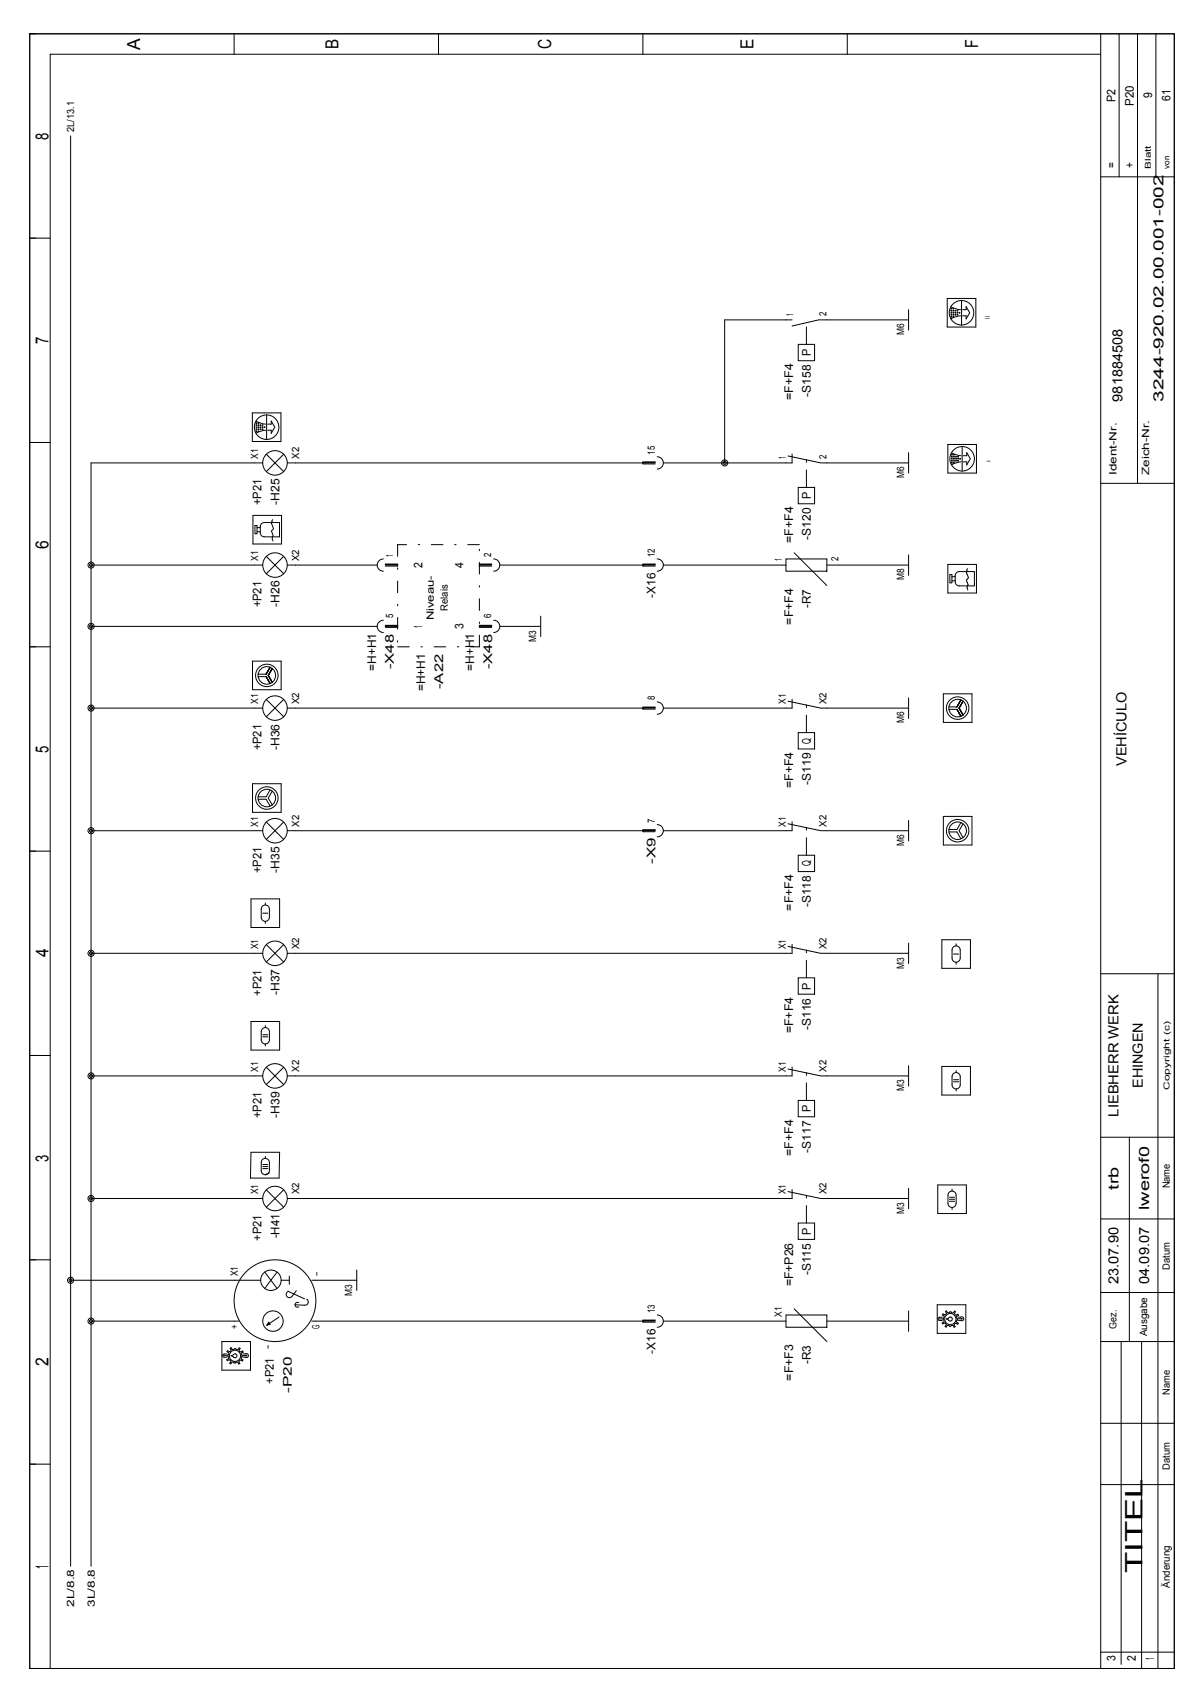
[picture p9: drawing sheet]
<svg xmlns="http://www.w3.org/2000/svg" width="210mm" height="297mm" viewBox="0 0 210 297" stroke-linecap="round" stroke-linejoin="round" font-family="sans-serif">
<defs><g id="words">
<text font-size="4.2" x="201.4" y="277.3" transform="rotate(-90 201.4 277.3)">TITEL</text>
<g font-size="3.2">
<text x="24.7" y="8.7" transform="rotate(-90 24.7 8.7)">A</text>
<text x="59.7" y="8.6" transform="rotate(-90 59.7 8.6)">B</text>
<text x="97.1" y="8.7" transform="rotate(-90 97.1 8.7)">C</text>
<text x="132.8" y="8.6" transform="rotate(-90 132.8 8.6)">E</text>
<text x="172.4" y="8.5" transform="rotate(-90 172.4 8.5)">F</text>
<text x="8.5" y="24.7" transform="rotate(-90 8.5 24.7)">8</text>
<text x="8.5" y="60.7" transform="rotate(-90 8.5 60.7)">7</text>
<text x="8.5" y="96.7" transform="rotate(-90 8.5 96.7)">6</text>
<text x="8.5" y="132.7" transform="rotate(-90 8.5 132.7)">5</text>
<text x="8.5" y="168.8" transform="rotate(-90 8.5 168.8)">4</text>
<text x="8.5" y="204.8" transform="rotate(-90 8.5 204.8)">3</text>
<text x="8.5" y="240.8" transform="rotate(-90 8.5 240.8)">2</text>
<text x="8.5" y="276.5" transform="rotate(-90 8.5 276.5)">1</text>
</g>
<g font-size="2.5">
<text x="197.8" y="70.8" transform="rotate(-90 197.8 70.8)">981884508</text>
<text x="205" y="70.8" transform="rotate(-90 205 70.8)">3244-920.02.00.001-002</text>
<text x="198.6" y="135" transform="rotate(-90 198.6 135)">VEHÍCULO</text>
<text x="201.4" y="191.8" transform="rotate(-90 201.4 191.8)">EHINGEN</text>
<text x="197.1" y="196.8" transform="rotate(-90 197.1 196.8)">LIEBHERR WERK</text>
<text x="197.1" y="209.7" transform="rotate(-90 197.1 209.7)">trb</text>
<text x="202.5" y="213.3" transform="rotate(-90 202.5 213.3)">lwerof0</text>
<text x="197.1" y="226.4" transform="rotate(-90 197.1 226.4)">23.07.90</text>
<text x="202.5" y="226.3" transform="rotate(-90 202.5 226.3)">04.09.07</text>
</g>
<g font-size="2.1">
<text x="196.6" y="18" transform="rotate(-90 196.6 18)">P2</text>
<text x="203.1" y="17.3" transform="rotate(-90 203.1 17.3)">9</text>
<text x="206.3" y="17.7" transform="rotate(-90 206.3 17.7)">61</text>
<text x="199.8" y="18.6" transform="rotate(-90 199.8 18.6)">P20</text>
<text x="196.6" y="29.6" transform="rotate(-90 196.6 29.6)">=</text>
<text x="199.8" y="29.6" transform="rotate(-90 199.8 29.6)">+</text>
<text x="142.9" y="62.8" transform="rotate(-90 142.9 62.8)">P</text>
<text x="139.8" y="70.5" transform="rotate(-90 139.8 70.5)">=F+F4</text>
<text x="142.9" y="69.9" transform="rotate(-90 142.9 69.9)">-S158</text>
<text x="46.1" y="89.1" transform="rotate(-90 46.1 89.1)">+P21</text>
<text x="49.3" y="89" transform="rotate(-90 49.3 89)">-H25</text>
<text x="142.9" y="88" transform="rotate(-90 142.9 88)">P</text>
<text x="139.8" y="95.7" transform="rotate(-90 139.8 95.7)">=F+F4</text>
<text x="142.9" y="95.1" transform="rotate(-90 142.9 95.1)">-S120</text>
<text x="74.5" y="100.1" transform="rotate(-90 74.5 100.1)">2</text>
<text x="81.7" y="100.2" transform="rotate(-90 81.7 100.2)">4</text>
<text x="46.1" y="107.1" transform="rotate(-90 46.1 107.1)">+P21</text>
<text x="49.3" y="107" transform="rotate(-90 49.3 107)">-H26</text>
<text x="115.5" y="105.3" transform="rotate(-90 115.5 105.3)">-X16</text>
<text x="142.9" y="107.2" transform="rotate(-90 142.9 107.2)">-R7</text>
<text x="74.5" y="110.7" transform="rotate(-90 74.5 110.7)">1</text>
<text x="81.7" y="111" transform="rotate(-90 81.7 111)">3</text>
<text x="139.8" y="110.1" transform="rotate(-90 139.8 110.1)">=F+F4</text>
<text x="66.3" y="118.3" transform="rotate(-90 66.3 118.3)">=H+H1</text>
<text x="69.4" y="118" transform="rotate(-90 69.4 118)">-X48</text>
<text x="83.6" y="118.3" transform="rotate(-90 83.6 118.3)">=H+H1</text>
<text x="86.7" y="118" transform="rotate(-90 86.7 118)">-X48</text>
<text x="74.9" y="121.9" transform="rotate(-90 74.9 121.9)">=H+H1</text>
<text x="78.1" y="121.5" transform="rotate(-90 78.1 121.5)">-A22</text>
<text x="142.9" y="131.1" transform="rotate(-90 142.9 131.1)">Q</text>
<text x="46.1" y="132.3" transform="rotate(-90 46.1 132.3)">+P21</text>
<text x="49.3" y="132.2" transform="rotate(-90 49.3 132.2)">-H36</text>
<text x="139.8" y="138.9" transform="rotate(-90 139.8 138.9)">=F+F4</text>
<text x="142.9" y="138.4" transform="rotate(-90 142.9 138.4)">-S119</text>
<text x="46.1" y="153.9" transform="rotate(-90 46.1 153.9)">+P21</text>
<text x="49.3" y="153.8" transform="rotate(-90 49.3 153.8)">-H35</text>
<text x="115.5" y="152.2" transform="rotate(-90 115.5 152.2)">-X9</text>
<text x="142.9" y="152.7" transform="rotate(-90 142.9 152.7)">Q</text>
<text x="139.8" y="160.5" transform="rotate(-90 139.8 160.5)">=F+F4</text>
<text x="142.9" y="160" transform="rotate(-90 142.9 160)">-S118</text>
<text x="46.1" y="175.5" transform="rotate(-90 46.1 175.5)">+P21</text>
<text x="49.3" y="175.4" transform="rotate(-90 49.3 175.4)">-H37</text>
<text x="142.9" y="174.4" transform="rotate(-90 142.9 174.4)">P</text>
<text x="139.8" y="182.2" transform="rotate(-90 139.8 182.2)">=F+F4</text>
<text x="142.9" y="181.6" transform="rotate(-90 142.9 181.6)">-S116</text>
<text x="46.1" y="197.1" transform="rotate(-90 46.1 197.1)">+P21</text>
<text x="49.3" y="197.1" transform="rotate(-90 49.3 197.1)">-H39</text>
<text x="142.9" y="196" transform="rotate(-90 142.9 196)">P</text>
<text x="139.8" y="203.8" transform="rotate(-90 139.8 203.8)">=F+F4</text>
<text x="142.9" y="203.2" transform="rotate(-90 142.9 203.2)">-S117</text>
<text x="46.1" y="218.7" transform="rotate(-90 46.1 218.7)">+P21</text>
<text x="49.3" y="218.3" transform="rotate(-90 49.3 218.3)">-H41</text>
<text x="142.9" y="217.7" transform="rotate(-90 142.9 217.7)">P</text>
<text x="139.8" y="226.8" transform="rotate(-90 139.8 226.8)">=F+P26</text>
<text x="142.9" y="224.8" transform="rotate(-90 142.9 224.8)">-S115</text>
<text x="115.5" y="238.6" transform="rotate(-90 115.5 238.6)">-X16</text>
<text x="48.3" y="244" transform="rotate(-90 48.3 244)">+P21</text>
<text x="51.4" y="245.6" transform="rotate(-90 51.4 245.6)">-P20</text>
<text x="139.8" y="243.4" transform="rotate(-90 139.8 243.4)">=F+F3</text>
<text x="142.9" y="240.5" transform="rotate(-90 142.9 240.5)">-R3</text>
<text x="196.6" y="292.9" transform="rotate(-90 196.6 292.9)">3</text>
<text x="200.2" y="292.8" transform="rotate(-90 200.2 292.8)">2</text>
<text x="203.4" y="292.6" transform="rotate(-90 203.4 292.6)">1</text>
</g>
<g font-size="1.8">
<text x="13.1" y="23.2" transform="rotate(-90 13.1 23.2)">2L/13.1</text>
<text x="139.8" y="55.7" transform="rotate(-90 139.8 55.7)">1</text>
<text x="145.6" y="55.7" transform="rotate(-90 145.6 55.7)">2</text>
<text x="159.3" y="59.1" transform="rotate(-90 159.3 59.1)">M6</text>
<text x="45.5" y="80.9" transform="rotate(-90 45.5 80.9)">X1</text>
<text x="52.7" y="80.9" transform="rotate(-90 52.7 80.9)">X2</text>
<text x="115.4" y="80.2" transform="rotate(-90 115.4 80.2)">15</text>
<text x="138.5" y="80.9" transform="rotate(-90 138.5 80.9)">1</text>
<text x="145.6" y="80.9" transform="rotate(-90 145.6 80.9)">2</text>
<text x="196.8" y="83.8" transform="rotate(-90 196.8 83.8)">Ident-Nr.</text>
<text x="202.6" y="83.8" transform="rotate(-90 202.6 83.8)">Zeich-Nr.</text>
<text x="159.3" y="84.3" transform="rotate(-90 159.3 84.3)">M6</text>
<text x="45.5" y="98.9" transform="rotate(-90 45.5 98.9)">X1</text>
<text x="52.7" y="98.9" transform="rotate(-90 52.7 98.9)">X2</text>
<text x="69.3" y="98.2" transform="rotate(-90 69.3 98.2)">1</text>
<text x="86.6" y="98.2" transform="rotate(-90 86.6 98.2)">2</text>
<text x="115.4" y="98.2" transform="rotate(-90 115.4 98.2)">12</text>
<text x="137.8" y="98.9" transform="rotate(-90 137.8 98.9)">1</text>
<text x="147.8" y="98.9" transform="rotate(-90 147.8 98.9)">2</text>
<text x="78.9" y="107.7" transform="rotate(-90 78.9 107.7)">Relais</text>
<text x="159.3" y="102.3" transform="rotate(-90 159.3 102.3)">M8</text>
<text x="69.3" y="109" transform="rotate(-90 69.3 109)">5</text>
<text x="76.5" y="109.4" transform="rotate(-90 76.5 109.4)">Niveau-</text>
<text x="86.6" y="109" transform="rotate(-90 86.6 109)">6</text>
<text x="94.5" y="113.1" transform="rotate(-90 94.5 113.1)">M3</text>
<text x="45.5" y="124.1" transform="rotate(-90 45.5 124.1)">X1</text>
<text x="52.7" y="124.1" transform="rotate(-90 52.7 124.1)">X2</text>
<text x="115.4" y="123.4" transform="rotate(-90 115.4 123.4)">8</text>
<text x="138.5" y="124.1" transform="rotate(-90 138.5 124.1)">X1</text>
<text x="145.6" y="124.1" transform="rotate(-90 145.6 124.1)">X2</text>
<text x="159.3" y="127.5" transform="rotate(-90 159.3 127.5)">M6</text>
<text x="45.5" y="145.7" transform="rotate(-90 45.5 145.7)">X1</text>
<text x="52.7" y="145.7" transform="rotate(-90 52.7 145.7)">X2</text>
<text x="115.4" y="145" transform="rotate(-90 115.4 145)">7</text>
<text x="138.5" y="145.7" transform="rotate(-90 138.5 145.7)">X1</text>
<text x="145.6" y="145.7" transform="rotate(-90 145.6 145.7)">X2</text>
<text x="159.3" y="149.2" transform="rotate(-90 159.3 149.2)">M6</text>
<text x="45.5" y="167.3" transform="rotate(-90 45.5 167.3)">X1</text>
<text x="52.7" y="167.3" transform="rotate(-90 52.7 167.3)">X2</text>
<text x="138.5" y="167.3" transform="rotate(-90 138.5 167.3)">X1</text>
<text x="145.6" y="167.3" transform="rotate(-90 145.6 167.3)">X2</text>
<text x="159.3" y="170.8" transform="rotate(-90 159.3 170.8)">M3</text>
<text x="45.5" y="188.9" transform="rotate(-90 45.5 188.9)">X1</text>
<text x="52.7" y="188.9" transform="rotate(-90 52.7 188.9)">X2</text>
<text x="138.5" y="188.9" transform="rotate(-90 138.5 188.9)">X1</text>
<text x="145.6" y="188.9" transform="rotate(-90 145.6 188.9)">X2</text>
<text x="159.3" y="192.4" transform="rotate(-90 159.3 192.4)">M3</text>
<text x="206.2" y="209.5" transform="rotate(-90 206.2 209.5)">Name</text>
<text x="45.5" y="210.6" transform="rotate(-90 45.5 210.6)">X1</text>
<text x="52.7" y="210.6" transform="rotate(-90 52.7 210.6)">X2</text>
<text x="138.5" y="210.6" transform="rotate(-90 138.5 210.6)">X1</text>
<text x="145.6" y="210.6" transform="rotate(-90 145.6 210.6)">X2</text>
<text x="159.3" y="214" transform="rotate(-90 159.3 214)">M3</text>
<text x="41.9" y="225" transform="rotate(-90 41.9 225)">X1</text>
<text x="56.3" y="225" transform="rotate(-90 56.3 225)">-</text>
<text x="206.2" y="223.8" transform="rotate(-90 206.2 223.8)">Datum</text>
<text x="62.1" y="228.4" transform="rotate(-90 62.1 228.4)">M3</text>
<text x="115.4" y="231.5" transform="rotate(-90 115.4 231.5)">13</text>
<text x="137.8" y="232.2" transform="rotate(-90 137.8 232.2)">X1</text>
<text x="41.9" y="234.4" transform="rotate(-90 41.9 234.4)">+</text>
<text x="47.7" y="237.8" transform="rotate(-90 47.7 237.8)">-</text>
<text x="56.3" y="234.3" transform="rotate(-90 56.3 234.3)">G</text>
<text x="196.8" y="234.2" transform="rotate(-90 196.8 234.2)">Gez.</text>
<text x="202.2" y="235.6" transform="rotate(-90 202.2 235.6)">Ausgabe</text>
<text x="206.2" y="245.9" transform="rotate(-90 206.2 245.9)">Name</text>
<text x="206.2" y="259.1" transform="rotate(-90 206.2 259.1)">Datum</text>
<text x="206.2" y="279.9" transform="rotate(-90 206.2 279.9)">Änderung</text>
<text x="13.1" y="283.3" transform="rotate(-90 13.1 283.3)">2L/8.8</text>
<text x="16.7" y="283.3" transform="rotate(-90 16.7 283.3)">3L/8.8</text>
</g>
<g font-size="1.4">
<text x="202.9" y="29.7" transform="rotate(-90 202.9 29.7)">Blatt</text>
<text x="206.1" y="29.7" transform="rotate(-90 206.1 29.7)">von</text>
<text x="206.1" y="192.1" transform="rotate(-90 206.1 192.1)">Copyright (c)</text>
</g>
<text font-size="1.1" x="174.4" y="56.2" transform="rotate(-90 174.4 56.2)">II</text>
<text font-size=".9" x="174.6" y="81.4" transform="rotate(-90 174.6 81.4)">I</text>
</g></defs>
<g fill="none" stroke="#000" stroke-width=".18">
<path d="M5.2 6h201.8v288.1h-201.8zM41.3 6v3.6M77.3 6v3.6M113.3 6v3.6M149.3 6v3.6M194 9.6h-185.2v284.5M194 6v288.1M197.2 6v25.2M200.5 6v79.2M203.7 6v25.2M12.4 24v252.1M194 31.2h13"/>
<path d="M5.2 42h3.6M139.6 56.4h-11.9v25.2M160.1 54.6v3.6M160.1 56.4h-15.8l-4.7 1.1M166.9 52.6h5.1v5.1h-5.1zM167.6 54.1l.6 .3 1.1 .2M169.3 55.7l-.7 .1-1 .4M169.5 53v4.3M169.6 54.6h.7v-.5l.6 1-.6 1.1v-.5h-.7M5.2 78h3.6M44.5 72.8h5v5h-5zM45.1 74.2l.7 .3 1 .3"/>
<path d="M46.8 75.8l-.7 .2-1 .4M47 73.1v4.4M47.2 74.8h.6v-.6l.6 1.1-.6 1.1v-.6h-.6M140.7 60.7h2.9v2.9h-2.9zM160.1 79.8v3.6M167 78.4h5.1v5h-5.1zM167.7 79.8l.6 .3 1.1 .2M169.6 78.7v4.3M44.6 90.9h5v5h-5zM44.9 92.7h.4v1.4h-.4zM45.3 93.7h.6M45.3 93h.6"/>
<path d="M45.9 93.9a.72 .72 0 0 0 .7 .7M46.3 81.6h-30.3v194.5M46.3 99.6h-30.3M46.6 92.1a.72 .72 0 0 0-.7 .7v1.1M46.6 92.1h2.6l.1 2.5h-2.7M46.9 80.1l3.1 3M46.9 98.1l3.1 3M48 91.6l-.1 .3a1.22 1.22 0 0 0 .3 1.3l-.4 .4a1.07 1.07 0 0 1 .2 1.4l.1 .4M50 80.1l-3.1 3M50 98.1l-3.1 3M50.6 81.6h64.9v-.2h-2.2v.4h2.2M50.6 99.6h15.9"/>
<path d="M67.6 98.5a1.08 1.08 0 0 0-1.1 1.1 1.08 1.08 0 0 0 1.1 1.1M70.1 99.6h-2.2v-.2h2.2v.4h-2.2M84.5 99.6h2.1v-.2h-2.1v.4h2.1M87 98.5a1.08 1.08 0 0 1 1.1 1.1 1.08 1.08 0 0 1-1.1 1.1M88.1 99.6h27.4v-.2h-2.2v.4h2.2M115.8 98.5a1.08 1.08 0 0 1 1.1 1.1 1.08 1.08 0 0 1-1.1 1.1M115.8 80.5a1.08 1.08 0 0 1 1.1 1.1 1.08 1.08 0 0 1-1.1 1.1M116.9 99.6h21.6M138.5 98.5h7.2v2.2h-7.2zM138.9 80.4l5.7 1.2h15.5M139.6 80v1.6h-22.7M140 97.5l5.7 5.7"/>
<path d="M140.7 85.9h2.9v2.9h-2.9zM145.7 99.6h14.4M160.1 97.8v3.6M167 99.5h5.1v5h-5.1zM169.4 81.4l-.7 .1-1 .5M169.8 80.3h.6v-.5l.6 1.1-.6 1.1v-.6h-.6M194 85.2h13M5.2 114h3.6M16 110.4h50.5M44.5 116.5h5v5.1h-5zM45.5 119.3h1.4l.7 1.2M47.6 117.6l-.7 1.3h-1.4"/>
<path d="M48 117.8l-.7 1.3 .7 1.2M67.6 109.3a1.08 1.08 0 0 0-1.1 1.1 1.08 1.08 0 0 0 1.1 1.1M70.1 110.4h-2.2v-.2h2.2v.4h-2.2M84.5 110.4h2.1v-.2h-2.1v.4h2.1M87 109.3a1.08 1.08 0 0 1 1.1 1.1 1.08 1.08 0 0 1-1.1 1.1M88.1 110.4h7.2M95.3 108.6v3.6M167.4 101.3h.4v1.4h-.4zM167.8 102.4h.5M167.8 101.7h.5M170.5 100.2l-.1 .3a1.22 1.22 0 0 0 .3 1.3l-.4 .4a1.07 1.07 0 0 1 .1 1.4l.2 .4M171.7 100.8v2.5h-2.6a.72 .72 0 0 1-.8-.7v-1.1a.72 .72 0 0 1 .8-.7h2.6"/>
<path d="M44.5 138.2h5v5h-5zM46.3 124.8h-30.3M46.9 123.3l3.1 3.1M47.6 139.2l-.7 1.3h-1.4M48 139.5l-.7 1.2 .7 1.2M50 123.3l-3.1 3.1M50.6 124.8h64.9v-.2h-2.2v.4h2.2M115.8 123.7a1.08 1.08 0 0 1 1.1 1.1 1.08 1.08 0 0 1-1.1 1.1M138.9 123.6l5.7 1.2h15.5M139.6 123.2v1.6h-22.7M140.7 129.2h2.9v2.8h-2.9zM160.1 123v3.6"/>
<path d="M166.3 122.3h5v5.1h-5zM167.2 125h1.5l.7 1.3M169.4 123.4l-.7 1.2h-1.5M169.7 123.6l-.7 1.2 .7 1.3M5.2 150h3.6M45.5 140.9h1.4l.7 1.2M46.2 159.7a.72 .72 0 0 1 .8-.1 .72 .72 0 0 1 .5 .7v1.4a.72 .72 0 0 1-.7 .7 .72 .72 0 0 1-.8-.7v-1.4zM46.3 146.4h-30.3M46.8 159.2v.3M46.9 144.9l3.1 3.1M49.3 158.5h-5.1v5h5.1M49.3 158.5v5"/>
<path d="M50 144.9l-3.1 3.1M50.6 146.4h64.9v-.1h-2.2v.3h2.2M115.8 145.4a1.08 1.08 0 0 1 1.1 1 1.08 1.08 0 0 1-1.1 1.1M138.9 145.2l5.7 1.2h15.5M139.6 144.9v1.5h-22.7M140.7 150.8h2.9v2.8h-2.9zM160.1 144.6v3.6M166.3 143.9h5v5.1h-5zM167.2 146.7h1.5l.7 1.2M169.4 145l-.7 1.2h-1.5M169.7 145.2l-.7 1.2 .7 1.3M46.3 168.1h-30.3"/>
<path d="M46.3 161h.9M46.8 162.4v.4M46.9 166.5l3.1 3.1M50 166.5l-3.1 3.1M138.9 166.8l5.7 1.3h15.5M139.6 166.5v1.6h-89M140.7 172.4h2.9v2.9h-2.9zM160.1 166.3v3.6M166 165.7h5v5h-5zM167.8 168.9a.72 .72 0 0 0 .7 .7 .72 .72 0 0 0 .7-.7M167.8 168.9v-1.4a.72 .72 0 0 1 .7-.8 .72 .72 0 0 1 .7 .8v1.4M168.1 168.2h.9"/>
<path d="M168.5 166.4v.3M168.5 169.6v.4M194 171.7h13M204.1 171.7v122.4M5.2 186.1h3.6M46 183.3a.72 .72 0 0 0 .8 .7 .72 .72 0 0 0 .7-.7M46 183.3v-1.4a.72 .72 0 0 1 .8-.7 .72 .72 0 0 1 .7 .7v1.4M46.3 189.7h-30.3M46.3 182.8h.9M46.3 182.4h.9M46.8 180.8v.4M46.8 184v.4"/>
<path d="M46.9 188.1l3.1 3.1M49.3 180.1h-5.1v5h5.1M49.3 180.1v5M50 188.1l-3.1 3.1M138.9 188.4l5.7 1.3h15.5M139.6 188.1v1.6h-89M140.7 194h2.9v2.9h-2.9zM160.1 187.9v3.6M166 188h5v5h-5zM168 189.3a.72 .72 0 0 1 .8-.2 .72 .72 0 0 1 .4 .7v1.4a.72 .72 0 0 1-.7 .8 .72 .72 0 0 1-.7-.8v-1.4zM168.1 190.7h.9M168.1 190.3h.9"/>
<path d="M168.5 188.7v.4M168.5 192v.3M44.2 203.1h5.1l-.1 4.6h-5.1zM46.2 204.4a.72 .72 0 0 1 .8-.1 .72 .72 0 0 1 .5 .6v1.5a.72 .72 0 0 1-.7 .7 .72 .72 0 0 1-.8-.7v-1.5zM46.3 211.3h-30.3M46.3 206h.9M46.3 205.6h.9M46.3 205.3h.9M46.8 203.8v.4M46.9 209.8l3.1 3M47.5 206.7l-.7 .4M50 209.8l-3.1 3"/>
<path d="M138.9 210.1l5.7 1.2h15.5M139.6 209.7v1.6h-89M140.7 215.6h2.9v2.9h-2.9zM160.1 209.5v3.6M165.3 208.9h5v5h-5zM167.3 210.2a.72 .72 0 0 1 .8-.2 .72 .72 0 0 1 .4 .7v1.4a.72 .72 0 0 1-.7 .8 .72 .72 0 0 1-.7-.8v-1.4zM167.3 211.8h.9M167.3 211.4h.9M167.3 211.1h.9M167.8 209.6v.4M167.8 212.8v.4M194 214.9h13"/>
<path d="M194 200.5h13M199 200.5v36M5.2 222.1h3.6M39.1 236.5h5M39.1 236.5v5h5v-5M39.4 239h.6M40 238.7h-.5a.28 .28 0 0 0-.3 .3 .28 .28 0 0 0 .3 .3h.5M40.3 239.5l-.3 .2 .1 .2M40.6 237.7l.1 .3v.2l-.3 .1-.3-.2-.1 .2 .3 .2-.1 .4v.6M40.6 237.7l.1-.1 .3 .3 .5-.2 .3 .2h.2l.1-.3 .2 .1-.1 .3M41.1 239.2l-.4-.2 .3-.1a.36 .36 0 0 1 .5-.3 .36 .36 0 0 1 .2 .5 .36 .36 0 0 1-.6 .1M42.1 232.9h-26.1"/>
<path d="M42.2 238l.1 .3h.2l.3-.1 .1 .1-.4 .3 .2 .6-.2 .3 .3 .3-.1 .1-.3-.1-.2 .1-.1 .2 .2 .3-.2 .1-.3-.4-.5 .2-.2-.2-.3 .1-.1 .2-.2-.1 .2-.3-.1-.2-.2-.1-.3 .2M42.3 225.7h-29.9M42.3 225.7h3.6M42.8 239h.6M42.8 238.7h.4a.35 .35 0 0 1 .5 0 .35 .35 0 0 1 0 .5 .35 .35 0 0 1-.5 0h-.4M46.7 224.2l2.1 2.9M47.2 233.4l.1-.1 .1 .1-.2 .1M47.4 233.1l-.4 .5M47.4 233.1l.2 .4-.6 .1M48.8 224.2l-2.1 2.9M49.2 232.2l-2.2 1.4M49.5 225.7h1.5"/>
<path d="M50.9 227.7l2.8 1.3M51 225v1.4M52.2 227.5l-.7 1a.58 .58 0 0 1-.9 0 .58 .58 0 0 1 .3-.9M52.6 229.6a.43 .43 0 0 0-.6 .4 .43 .43 0 0 0 .6 .4M54 229a.58 .58 0 0 1 .3 .7 .58 .58 0 0 1-.7 .4l-1.6-.1M54.9 232.9h60.6v-.2h-2.2v.4h2.2M54.9 225.7h8M62.9 223.9v3.6M115.8 231.8a1.08 1.08 0 0 1 1.1 1.1 1.08 1.08 0 0 1-1.1 1.1M116.9 232.9h21.6M138.5 231.8h7.2v2.2h-7.2zM140 230.7l5.7 5.8"/>
<path d="M145.7 232.9h14.4M160.1 231.1v3.6M165.2 230h5v5.1h-5zM165.5 232.5h.6M166.1 232.2h-.5a.28 .28 0 0 0-.3 .3 .28 .28 0 0 0 .3 .3h.5M166.2 232.6l.2 .3-.4 .3 .1 .2 .3-.2 .2 .1 .1 .3-.1 .2 .2 .1 .1-.2M166.2 232.4l.2-.4-.3-.2 .1-.2 .3 .2 .2-.1 .1-.2-.2-.3 .1-.1h.1l.3 .3 .3-.1 .6 .1 .2-.3 .2 .1-.2 .3 .1 .3h.2l.3-.1 .1 .2-.3 .3 .2 .5-.2 .3 .3 .3-.1 .1-.3-.1-.3 .1v.2l.1 .3-.1 .1M166.2 232.4v.2M166.8 232.5l.3-.1a.38 .38 0 0 1 .6-.2 .38 .38 0 0 1 0 .6 .38 .38 0 0 1-.6-.2zM166.9 233.7l.2-.1 .5 .2 .3-.2 .3 .4M168.9 232.5h.5M168.9 232.2h.4"/>
<path d="M169.3 232.2a.35 .35 0 0 1 .5 .1 .35 .35 0 0 1 0 .4 .35 .35 0 0 1-.5 .1h-.4M194 236.5h13M194 227.8h13M197.6 236.5v56.9M201.2 236.5v57.6M5.2 258.1h3.6M194 250.9h13M194 261.7h13M194 291.2h13"/>
<circle cx="167.7" cy="55.1" r=".07"/>
<circle cx="167.7" cy="55.5" r=".07"/>
<circle cx="167.7" cy="54.4" r=".07"/>
<circle cx="167.7" cy="54.8" r=".07"/>
<circle cx="167.7" cy="55.9" r=".07"/>
<circle cx="168" cy="55.1" r=".07"/>
<circle cx="168" cy="54.4" r=".07"/>
<circle cx="168" cy="55.9" r=".07"/>
<circle cx="168" cy="55.5" r=".07"/>
<circle cx="168" cy="54.8" r=".07"/>
<circle cx="168.4" cy="55.1" r=".07"/>
<circle cx="168.4" cy="55.5" r=".07"/>
<circle cx="168.4" cy="54.8" r=".07"/>
<circle cx="168.7" cy="55.1" r=".07"/>
<circle cx="168.7" cy="55.5" r=".07"/>
<circle cx="168.7" cy="54.8" r=".07"/>
<circle cx="169.1" cy="55.1" r=".07"/>
<circle cx="169.5" cy="55.1" r="2.16"/>
<circle cx="45.2" cy="76" r=".07"/>
<circle cx="45.2" cy="75.3" r=".07"/>
<circle cx="45.2" cy="74.6" r=".07"/>
<circle cx="45.2" cy="75.7" r=".07"/>
<circle cx="45.2" cy="74.9" r=".07"/>
<circle cx="45.5" cy="76" r=".07"/>
<circle cx="45.5" cy="75.3" r=".07"/>
<circle cx="45.5" cy="74.6" r=".07"/>
<circle cx="45.5" cy="75.7" r=".07"/>
<circle cx="45.5" cy="74.9" r=".07"/>
<circle cx="45.9" cy="75.3" r=".07"/>
<circle cx="45.9" cy="75.7" r=".07"/>
<circle cx="45.9" cy="74.9" r=".07"/>
<circle cx="46.3" cy="75.3" r=".07"/>
<circle cx="46.3" cy="75.7" r=".07"/>
<circle cx="46.3" cy="74.9" r=".07"/>
<circle cx="46.6" cy="75.3" r=".07"/>
<circle cx="47" cy="75.3" r="2.16"/>
<circle cx="16" cy="99.6" r=".27"/>
<circle cx="16" cy="99.6" r=".54"/>
<circle cx="48.5" cy="81.6" r="2.16"/>
<circle cx="48.5" cy="99.6" r="2.16"/>
<circle cx="127.7" cy="81.6" r=".27"/>
<circle cx="127.7" cy="81.6" r=".54"/>
<circle cx="167.8" cy="81.2" r=".07"/>
<circle cx="167.8" cy="80.2" r=".07"/>
<circle cx="167.8" cy="80.9" r=".07"/>
<circle cx="167.8" cy="80.5" r=".07"/>
<circle cx="167.8" cy="81.6" r=".07"/>
<circle cx="168.1" cy="80.2" r=".07"/>
<circle cx="168.1" cy="81.2" r=".07"/>
<circle cx="168.1" cy="81.6" r=".07"/>
<circle cx="168.1" cy="80.9" r=".07"/>
<circle cx="168.1" cy="80.5" r=".07"/>
<circle cx="168.5" cy="81.2" r=".07"/>
<circle cx="168.5" cy="80.5" r=".07"/>
<circle cx="168.5" cy="80.9" r=".07"/>
<circle cx="168.8" cy="81.2" r=".07"/>
<circle cx="168.8" cy="80.9" r=".07"/>
<circle cx="168.8" cy="80.5" r=".07"/>
<circle cx="169.2" cy="80.9" r=".07"/>
<circle cx="169.6" cy="80.9" r="2.16"/>
<circle cx="16" cy="110.4" r=".54"/>
<circle cx="16" cy="110.4" r=".27"/>
<circle cx="47" cy="119.1" r="1.55"/>
<circle cx="47" cy="119.1" r="1.98"/>
<circle cx="16" cy="124.8" r=".27"/>
<circle cx="16" cy="124.8" r=".54"/>
<circle cx="48.5" cy="124.8" r="2.16"/>
<circle cx="168.8" cy="124.8" r="1.55"/>
<circle cx="168.8" cy="124.8" r="1.98"/>
<circle cx="16" cy="146.4" r=".54"/>
<circle cx="16" cy="146.4" r=".27"/>
<circle cx="47" cy="140.7" r="1.55"/>
<circle cx="47" cy="140.7" r="1.98"/>
<circle cx="48.5" cy="146.4" r="2.16"/>
<circle cx="168.8" cy="146.4" r="1.55"/>
<circle cx="168.8" cy="146.4" r="1.98"/>
<circle cx="16" cy="168.1" r=".54"/>
<circle cx="16" cy="168.1" r=".27"/>
<circle cx="48.5" cy="168.1" r="2.16"/>
<circle cx="16" cy="189.7" r=".27"/>
<circle cx="16" cy="189.7" r=".54"/>
<circle cx="48.5" cy="189.7" r="2.16"/>
<circle cx="16" cy="211.3" r=".27"/>
<circle cx="16" cy="211.3" r=".54"/>
<circle cx="48.5" cy="211.3" r="2.16"/>
<circle cx="12.4" cy="225.7" r=".54"/>
<circle cx="12.4" cy="225.7" r=".27"/>
<circle cx="16" cy="232.9" r=".27"/>
<circle cx="16" cy="232.9" r=".54"/>
<circle cx="41.4" cy="239" r=".99"/>
<circle cx="43.4" cy="239" r=".07"/>
<circle cx="47.7" cy="225.7" r="1.8"/>
<circle cx="48.1" cy="232.9" r="1.8"/>
<circle cx="48.5" cy="229.3" r="7.2"/>
<circle cx="167.5" cy="232.5" r=".99"/>
<circle cx="169.5" cy="232.5" r=".07"/>
</g>
<path d="M142.1 60.7v-3.6M142.1 85.9v-4.9M142.1 129.2v-4.9M142.1 150.8v-4.9M142.1 172.4v-4.9M142.1 194v-4.9M142.1 215.6v-4.9" fill="none" stroke="#000" stroke-width=".18" stroke-dasharray="3.1 1.3"/>
<path d="M70.1 96v18M84.5 96h-14.4M70.1 114h14.4M84.5 114v-18" fill="none" stroke="#000" stroke-width=".18" stroke-dasharray="2.1 2.1 .3 2.1"/>
<use href="#words"/>
</svg>
